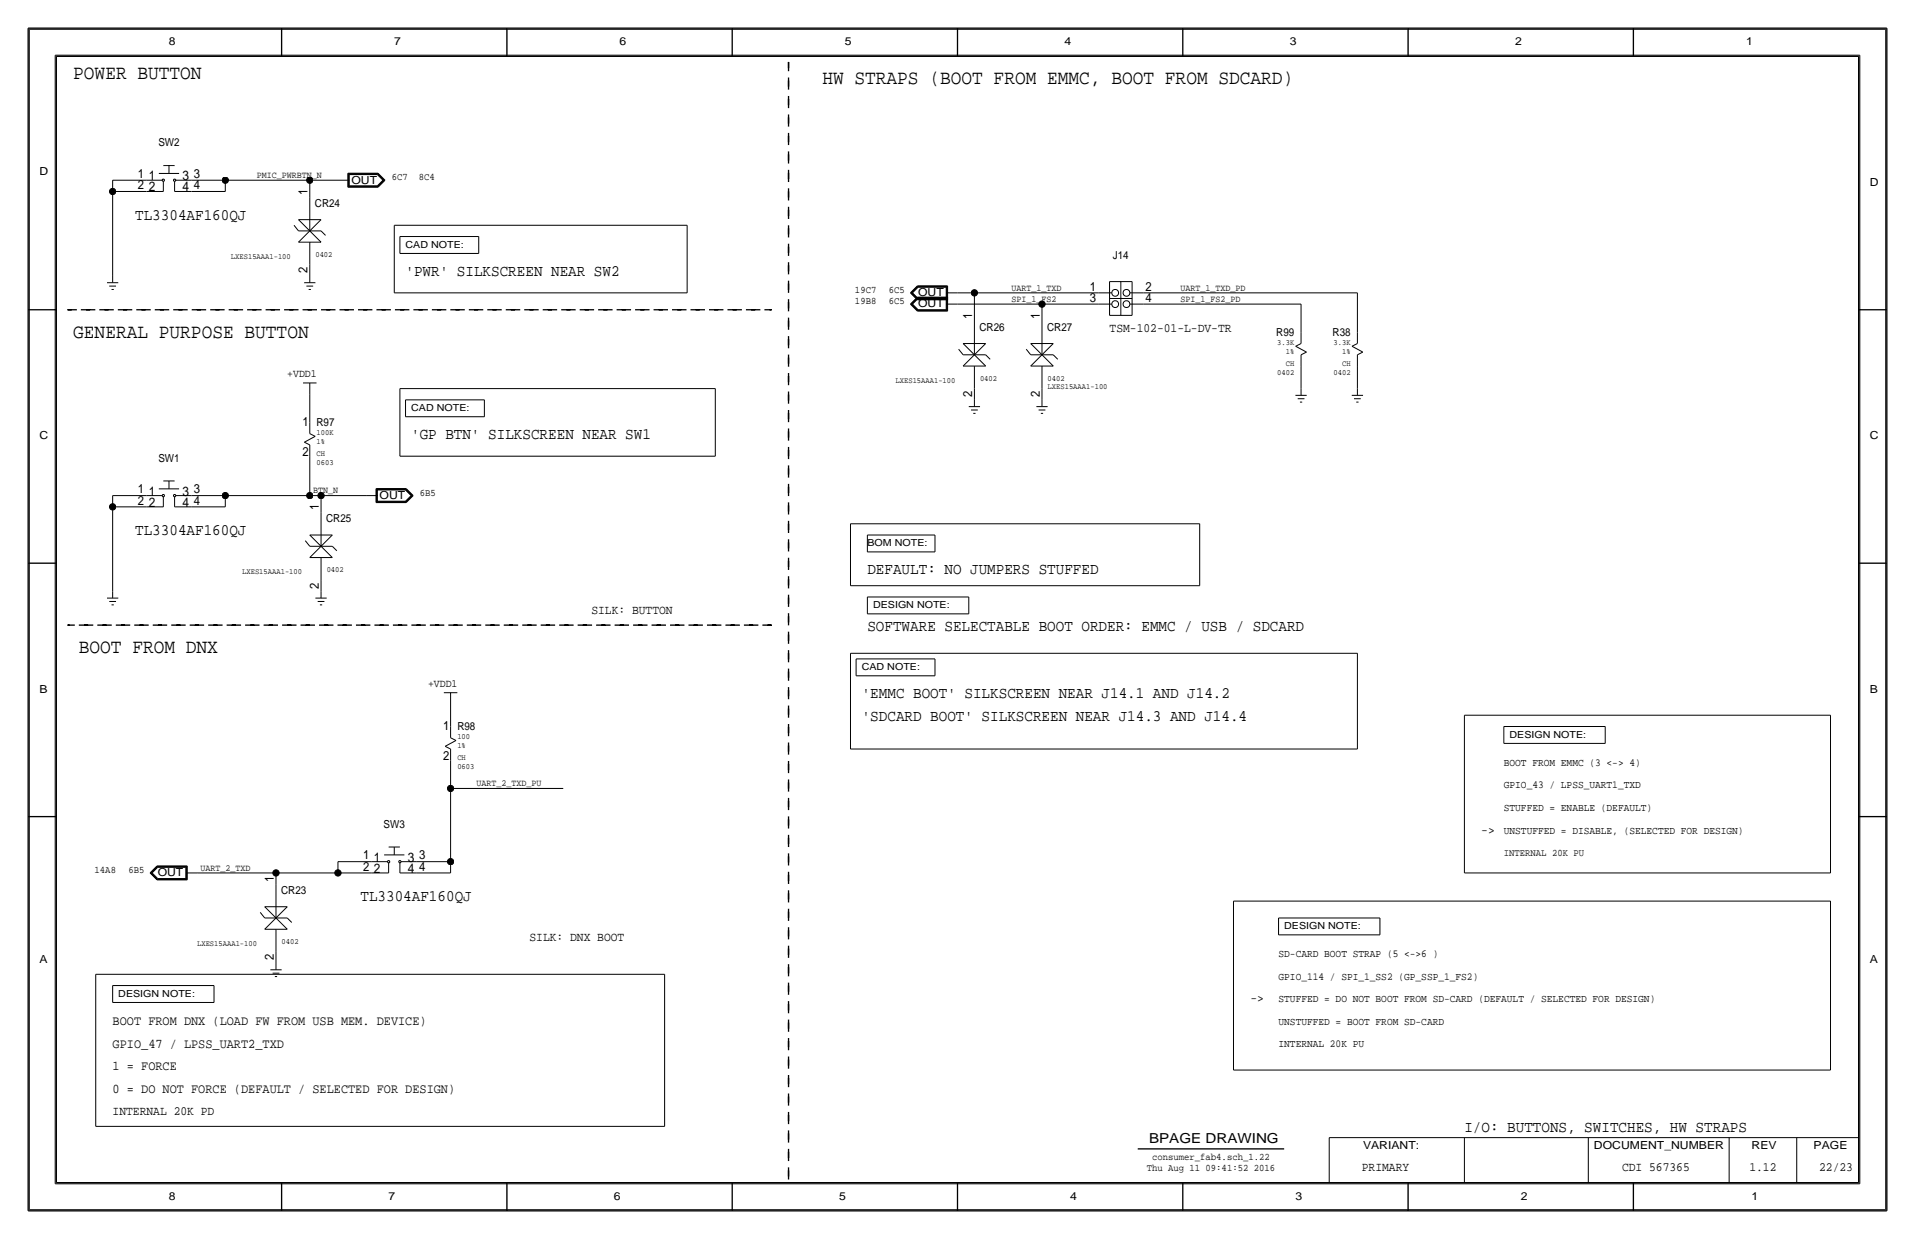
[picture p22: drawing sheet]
<svg xmlns="http://www.w3.org/2000/svg" width="432mm" height="279mm" viewBox="0 0 432 279" stroke-linecap="round" stroke-linejoin="round" font-family="sans-serif">
<defs><g id="words">
<g font-size="4.5">
<text x="16.5" y="17.8">POWER BUTTON</text>
<text x="185.4" y="19">HW STRAPS (BOOT FROM EMMC, BOOT FROM SDCARD)</text>
<text x="16.5" y="76.2">GENERAL PURPOSE BUTTON</text>
<text x="17.8" y="147.3">BOOT FROM DNX</text>
</g>
<g font-size="3.6">
<text x="30.5" y="49.5">TL3304AF160QJ</text>
<text x="91.4" y="62.2">'PWR' SILKSCREEN NEAR SW2</text>
<text x="92.7" y="99.1">'GP BTN' SILKSCREEN NEAR SW1</text>
<text x="30.5" y="120.7">TL3304AF160QJ</text>
<text x="195.6" y="129.5">DEFAULT: NO JUMPERS STUFFED</text>
<text x="195.6" y="142.2">SOFTWARE SELECTABLE BOOT ORDER: EMMC / USB / SDCARD</text>
<text x="194.3" y="157.5">'EMMC BOOT' SILKSCREEN NEAR J14.1 AND J14.2</text>
<text x="194.3" y="162.6">'SDCARD BOOT' SILKSCREEN NEAR J14.3 AND J14.4</text>
<text x="81.3" y="203.2">TL3304AF160QJ</text>
<text x="330.2" y="255.3">I/O: BUTTONS, SWITCHES, HW STRAPS</text>
</g>
<text font-size="3.1" x="259.1" y="257.8">BPAGE DRAWING</text>
<g font-size="3">
<text x="33.5" y="40.6">1</text>
<text x="41.2" y="40.6">3</text>
<text x="33.5" y="43.2">2</text>
<text x="41.2" y="43.2">4</text>
<text x="33.5" y="111.8">1</text>
<text x="41.2" y="111.8">3</text>
<text x="33.5" y="114.3">2</text>
<text x="41.2" y="114.3">4</text>
<text x="84.3" y="196.8">2</text>
<text x="84.3" y="194.3">1</text>
<text x="92" y="194.3">3</text>
<text x="92" y="196.8">4</text>
<text x="25.4" y="231.1">BOOT FROM DNX (LOAD FW FROM USB MEM. DEVICE)</text>
<text x="25.4" y="236.2">GPIO_47 / LPSS_UART2_TXD</text>
<text x="25.4" y="241.3">1 = FORCE</text>
<text x="25.4" y="246.4">0 = DO NOT FORCE (DEFAULT / SELECTED FOR DESIGN)</text>
</g>
<g font-size="2.9">
<text x="31.1" y="40.1">1</text>
<text x="43.7" y="40.1">3</text>
<text x="31.1" y="42.7">2</text>
<text x="43.7" y="42.7">4</text>
<text x="69.3" y="43.9" transform="rotate(-90 69.3 43.9)">1</text>
<text x="69.3" y="61.6" transform="rotate(-90 69.3 61.6)">2</text>
<text x="245.7" y="65.5">1</text>
<text x="258.3" y="65.5">2</text>
<text x="219.2" y="71.9" transform="rotate(-90 219.2 71.9)">1</text>
<text x="234.4" y="71.9" transform="rotate(-90 234.4 71.9)">1</text>
<text x="245.7" y="68.1">3</text>
<text x="258.3" y="68.1">4</text>
<text x="250.2" y="74.9">TSM-102-01-L-DV-TR</text>
<text x="219.2" y="89.6" transform="rotate(-90 219.2 89.6)">2</text>
<text x="234.4" y="89.6" transform="rotate(-90 234.4 89.6)">2</text>
<text x="68.2" y="96">1</text>
<text x="68.2" y="102.9">2</text>
<text x="31.1" y="111.2">1</text>
<text x="31.1" y="113.8">2</text>
<text x="43.7" y="111.2">3</text>
<text x="43.7" y="113.8">4</text>
<text x="71.9" y="115.1" transform="rotate(-90 71.9 115.1)">1</text>
<text x="71.9" y="132.7" transform="rotate(-90 71.9 132.7)">2</text>
<text x="133.4" y="138.4">SILK: BUTTON</text>
<text x="99.9" y="164.6">1</text>
<text x="99.9" y="171.4">2</text>
<text x="334" y="188">-&gt;</text>
<text x="81.9" y="196.3">2</text>
<text x="81.9" y="193.8">1</text>
<text x="94.5" y="193.8">3</text>
<text x="94.5" y="196.3">4</text>
<text x="61.7" y="198.9" transform="rotate(-90 61.7 198.9)">1</text>
<text x="119.4" y="212.1">SILK: DNX BOOT</text>
<text x="61.7" y="216.6" transform="rotate(-90 61.7 216.6)">2</text>
<text x="281.9" y="226.1">-&gt;</text>
<text x="25.4" y="251.5">INTERNAL 20K PD</text>
<text x="307.1" y="264.2">PRIMARY</text>
<text x="365.7" y="264.2">CDI 567365</text>
<text x="394.5" y="264.2">1.12</text>
<text x="410.2" y="264.2">22/23</text>
</g>
<g font-size="2.5">
<text x="38.1" y="10.2">8</text>
<text x="88.9" y="10.2">7</text>
<text x="139.7" y="10.2">6</text>
<text x="190.5" y="10.2">5</text>
<text x="240" y="10.2">4</text>
<text x="290.8" y="10.2">3</text>
<text x="341.6" y="10.2">2</text>
<text x="393.7" y="10.2">1</text>
<text x="35.7" y="33">SW2</text>
<text x="8.9" y="39.4">D</text>
<text x="79.2" y="41.4">OUT</text>
<text x="421.6" y="41.9">D</text>
<text x="71" y="46.7">CR24</text>
<text x="250.9" y="58.4">J14</text>
<text x="207" y="69.3">OUT</text>
<text x="207" y="66.8">OUT</text>
<text x="220.9" y="74.6">CR26</text>
<text x="236.1" y="74.6">CR27</text>
<text x="287.8" y="75.7">R99</text>
<text x="300.5" y="75.7">R38</text>
<text x="64.8" y="85.1">+VDD1</text>
<text x="8.9" y="99.1">C</text>
<text x="71.4" y="96">R97</text>
<text x="421.6" y="99.1">C</text>
<text x="35.7" y="104.1">SW1</text>
<text x="85.6" y="112.5">OUT</text>
<text x="73.6" y="117.8">CR25</text>
<text x="96.5" y="154.9">+VDD1</text>
<text x="8.9" y="156.2">B</text>
<text x="421.6" y="156.2">B</text>
<text x="103.1" y="164.6">R98</text>
<text x="86.5" y="186.7">SW3</text>
<text x="35.6" y="197.6">OUT</text>
<text x="63.4" y="201.6">CR23</text>
<text x="8.9" y="217.2">A</text>
<text x="421.6" y="217.2">A</text>
<text x="307.3" y="259.1">VARIANT:</text>
<text x="359.4" y="259.1">DOCUMENT_NUMBER</text>
<text x="395" y="259.1">REV</text>
<text x="408.9" y="259.1">PAGE</text>
<text x="38.1" y="270.5">8</text>
<text x="87.6" y="270.5">7</text>
<text x="138.4" y="270.5">6</text>
<text x="189.2" y="270.5">5</text>
<text x="241.3" y="270.5">4</text>
<text x="292.1" y="270.5">3</text>
<text x="342.9" y="270.5">2</text>
<text x="395" y="270.5">1</text>
</g>
<g font-size="2.4">
<text x="339.1" y="172.7">BOOT FROM EMMC (3 &lt;-&gt; 4)</text>
<text x="339.1" y="177.8">GPIO_43 / LPSS_UART1_TXD</text>
<text x="339.1" y="182.9">STUFFED = ENABLE (DEFAULT)</text>
<text x="339.1" y="188">UNSTUFFED = DISABLE, (SELECTED FOR DESIGN)</text>
<text x="288.3" y="215.9">SD-CARD BOOT STRAP (5 &lt;-&gt;6 )</text>
<text x="288.3" y="221">GPIO_114 / SPI_1_SS2 (GP_SSP_1_FS2)</text>
<text x="288.3" y="226.1">STUFFED = DO NOT BOOT FROM SD-CARD (DEFAULT / SELECTED FOR DESIGN)</text>
<text x="288.3" y="231.1">UNSTUFFED = BOOT FROM SD-CARD</text>
<text x="288.3" y="236.2">INTERNAL 20K PU</text>
</g>
<g font-size="2.3">
<text x="88.3" y="40.6">6C7</text>
<text x="94.4" y="40.6">8C4</text>
<text x="192.8" y="66">19C7</text>
<text x="192.8" y="68.6">19B8</text>
<text x="200.4" y="66">6C5</text>
<text x="200.4" y="68.6">6C5</text>
<text x="94.7" y="111.8">6B5</text>
<text x="21.3" y="196.8">14A8</text>
<text x="29" y="196.8">6B5</text>
<text x="339.1" y="193">INTERNAL 20K PU</text>
<text x="259.8" y="261.6">consumer_fab4.sch_1.22</text>
<text x="258.6" y="264.2">Thu Aug 11 09:41:52 2016</text>
</g>
<g font-size="2.2">
<text x="91.4" y="55.9">CAD NOTE:</text>
<text x="92.7" y="92.7">CAD NOTE:</text>
<text x="195.6" y="123.2">BOM NOTE:</text>
<text x="196.8" y="137.2">DESIGN NOTE:</text>
<text x="194.3" y="151.1">CAD NOTE:</text>
<text x="340.4" y="166.4">DESIGN NOTE:</text>
<text x="289.6" y="209.5">DESIGN NOTE:</text>
<text x="26.7" y="224.8">DESIGN NOTE:</text>
</g>
<g font-size="2.1">
<text x="57.9" y="40.1">PMIC_PWRBTN_N</text>
<text x="228.1" y="65.5">UART_1_TXD</text>
<text x="266.2" y="65.5">UART_1_TXD_PD</text>
<text x="228.1" y="68.1">SPI_1_FS2</text>
<text x="266.2" y="68.1">SPI_1_FS2_PD</text>
<text x="70.6" y="111.3">BTN_N</text>
<text x="107.4" y="177.3">UART_2_TXD_PU</text>
<text x="45.2" y="196.3">UART_2_TXD</text>
</g>
<g font-size="1.8">
<text x="52.1" y="58.4">LXES15AAA1-100</text>
<text x="71.1" y="57.9">0402</text>
<text x="288" y="77.7">3.3K</text>
<text x="300.7" y="77.7">3.3K</text>
<text x="289.9" y="82.6">CH</text>
<text x="289.9" y="79.8">1%</text>
<text x="302.6" y="79.8">1%</text>
<text x="302.6" y="82.6">CH</text>
<text x="201.9" y="86.4">LXES15AAA1-100</text>
<text x="221" y="85.9">0402</text>
<text x="236.2" y="85.9">0402</text>
<text x="236.2" y="87.6">LXES15AAA1-100</text>
<text x="288" y="84.6">0402</text>
<text x="300.7" y="84.6">0402</text>
<text x="71.4" y="100.1">1%</text>
<text x="71.4" y="98">100K</text>
<text x="71.4" y="102.9">CH</text>
<text x="71.4" y="104.9">0603</text>
<text x="54.6" y="129.5">LXES15AAA1-100</text>
<text x="73.7" y="129">0402</text>
<text x="103.1" y="166.6">100</text>
<text x="103.1" y="171.5">CH</text>
<text x="103.1" y="173.5">0603</text>
<text x="103.1" y="168.7">1%</text>
<text x="44.5" y="213.4">LXES15AAA1-100</text>
<text x="63.5" y="212.9">0402</text>
</g>
</g></defs>
<g fill="none" stroke="#000" stroke-width=".23">
<path d="M6.6 6.6h418.6zM6.6 6.6v266.2zM12.4 12.4v254.6zM12.4 12.4h407zM419.4 12.4v254.6zM425.2 6.6v266.2zM35.8 39.1h4.6zM36.8 37.3h2.6zM38.1 37.3v1.8zM78.4 39.1v3.1zM78.4 39.1h6.8zM78.5 39.2v2.9z"/>
<path d="M78.5 39.2h6.7zM78.6 39.3h6.5zM78.6 39.3v2.7zM78.7 39.4h6.4zM78.7 39.4v2.5zM85.1 39.4l1.3 1.2zM85.1 39.3l1.4 1.3zM85.2 39.2l1.5 1.4zM85.2 39.1l1.6 1.5zM25.4 40.6h7.6zM25.4 43.2h7.6zM25.4 40.6v2.6z"/>
<path d="M25.4 43.2v19zM33 40.6h3.6zM33 43.2h3.8zM36.6 40.5h.4v.3h-.4zM36.8 40.9v2.3zM39.2 40.5h.4v.3h-.4zM39.4 40.9v2.3zM39.4 43.2h3.8zM39.6 40.6h3.6zM43.2 40.6h7.6zM43.2 43.2h7.6zM50.8 40.6h19z"/>
<path d="M50.8 40.6v2.6zM66.3 50.8l1 1.3zM67.3 49.5h5.1zM67.3 49.5l5.1 5.1zM67.3 52.1h5.1zM67.3 54.6l5.1-5.1zM67.3 54.6h5.1zM69.8 59.7v2.5zM69.8 40.6h6.4zM69.8 40.6v3.9zM69.8 54.6v5.1zM69.8 44.4v7.7z"/>
<path d="M72.4 52.1l1 1zM76.2 40.6h2.5zM78.4 42.2h6.8zM78.5 42.1h6.7zM78.6 42h6.5zM78.7 41.9h6.4zM85.1 41.9l1.3-1.3zM85.1 42l1.4-1.4zM85.2 42.1l1.5-1.5zM85.2 42.2l1.6-1.6zM88.9 50.8v15.2zM88.9 50.8h66z"/>
<path d="M90.2 53.3h17.7zM90.2 53.3v3.9zM90.2 57.2h17.8zM107.9 53.3v3.9zM154.9 50.8v15.2zM24.1 63.8h2.6zM24.6 64.5h1.6zM25.1 65.3h.6zM25.4 62.2v1.6zM68.6 63.8h2.5zM69.1 64.5h1.5zM69.6 65.3h.5z"/>
<path d="M69.8 62.2v1.6zM88.9 66h66zM205.3 68.6l1.6 1.6zM205.3 66l1.6 1.6zM205.3 68.6l1.6-1.6zM205.3 66l1.6-1.5zM205.4 68.6l1.5-1.5zM205.4 66l1.5-1.4zM205.4 68.6l1.5 1.5zM205.4 66l1.5 1.5zM205.6 68.6l1.4-1.4zM205.6 66l1.4-1.3z"/>
<path d="M205.6 68.6l1.4 1.4zM205.6 66l1.4 1.4zM205.7 68.6l1.3 1.2zM205.7 66l1.3 1.3zM205.7 68.6l1.3-1.3zM205.7 66l1.3-1.2zM206.9 67h6.8zM206.9 64.5h6.8zM206.9 70.2h6.8zM206.9 67.6h6.8zM206.9 70.1h6.7zM206.9 67.5h6.7z"/>
<path d="M206.9 67.1h6.7zM206.9 64.6h6.7zM207 67.2h6.5zM207 64.7h6.5zM207 70h6.5zM207 67.4h6.5zM207 67.3h6.4zM207 69.8h6.4zM207 64.8h6.4zM213.4 67.3v2.5zM213.4 64.8v2.5zM213.4 68.6h2.5z"/>
<path d="M213.4 66h2.5zM213.5 67.2v2.8zM213.5 64.7v2.7zM213.6 67.1v3zM213.6 64.6v2.9zM213.7 67v3.2zM213.7 64.5v3.1zM215.9 66h3.8zM215.9 68.6h19zM216.2 78.7l1 1.3zM217.2 77.5h5zM217.2 77.5l5 5z"/>
<path d="M219.7 66h27.9zM219.7 66v6.4zM219.7 72.4v7.6zM231.4 78.7l1 1.3zM232.4 77.5h5.1zM232.4 77.5l5.1 5zM234.9 68.6h12.7zM234.9 68.6v3.8zM234.9 72.4v7.6zM247.6 66h3.1zM247.6 68.6h3.1zM250.2 67.3h5.1z"/>
<path d="M250.2 71.1h5.1zM250.2 63.5v7.6zM250.2 63.5h5.1zM252.7 63.5v7.6zM254.8 66h3zM254.8 68.6h3zM255.3 63.5v7.6zM257.8 68.6h35.6zM257.8 66h48.3zM292.2 78.1l1.2-.6zM292.2 78.1l2.4 1.3zM293.4 68.6v6.3z"/>
<path d="M293.4 74.9v2.6zM304.9 78.1l1.2-.6zM304.9 78.1l2.4 1.3zM306.1 66v8.9zM306.1 74.9v2.6zM68.3 86.4h3.1zM68.6 99.7l2.5-1.3zM68.6 99.7l1.3 .6zM69.8 88.9v6.3zM69.8 95.3v2.5zM69.8 97.8l1.3 .6zM69.8 86.4v2.5z"/>
<path d="M90.2 87.6v15.3zM90.2 87.6h71.1zM91.4 90.2h17.8zM91.4 90.2v3.8zM91.4 94h17.8zM109.2 90.2v3.8zM161.3 87.6v15.3zM217.2 82.5l5-5zM217.2 82.5h5zM217.2 80h5zM218.4 91.7h2.6zM218.9 92.5h1.6z"/>
<path d="M219.5 93.2h.5zM219.7 87.6v2.6zM219.7 90.2v1.5zM219.7 82.6v5zM222.2 80l1.1 1zM232.4 82.5l5.1-5zM232.4 82.5h5.1zM232.4 80h5.1zM233.7 91.7h2.5zM234.2 92.5h1.5zM234.7 93.2h.5zM234.9 87.6v2.6z"/>
<path d="M234.9 90.2v1.5zM234.9 82.6v5zM237.5 80l1 1zM292.1 89.2h2.5zM292.6 89.9h1.5zM293.1 90.7h.5zM293.4 82.5v5.1zM293.4 87.6v1.6zM293.4 80v2.5zM293.4 80l1.2-.6zM304.8 89.2h2.5zM305.3 89.9h1.5z"/>
<path d="M305.8 90.7h.5zM306.1 82.5v5.1zM306.1 87.6v1.6zM306.1 80v2.5zM306.1 80l1.2-.6zM25.4 114.3h7.6zM25.4 111.8h7.6zM25.4 111.8v2.5zM25.4 114.3v19zM33 111.8h3.6zM33 114.3h3.8zM35.8 110.2h4.6z"/>
<path d="M36.6 111.6h.4v.3h-.4zM36.8 112v2.3zM36.8 108.5h2.6zM38.1 108.5v1.7zM39.2 111.6h.4v.3h-.4zM39.4 112v2.3zM39.4 114.3h3.8zM39.6 111.8h3.6zM43.2 111.8h7.6zM43.2 114.3h7.6zM50.8 111.8h19zM50.8 111.8v2.5z"/>
<path d="M69.8 111.8h2.6zM69.8 102.9v8.9zM69.8 100.3v2.6zM72.4 111.8v3.8zM72.4 115.6v7.6zM72.4 111.8h10.1zM82.5 111.8h2.6zM84.8 110.2h6.8zM84.8 113.3h6.8zM84.8 110.2v3.1zM84.9 110.3v2.9zM84.9 113.2h6.6z"/>
<path d="M84.9 110.3h6.6zM85 110.4h6.5zM85 110.4v2.7zM85 113.1h6.5zM85.1 110.5v2.5zM85.1 113h6.3zM85.1 110.5h6.3zM90.2 102.9h71.1zM91.4 110.5l1.3 1.3zM91.4 113l1.3-1.2zM91.5 113.1l1.4-1.3zM91.5 110.4l1.4 1.4z"/>
<path d="M91.5 110.3l1.5 1.5zM91.5 113.2l1.5-1.4zM91.6 113.3l1.6-1.5zM91.6 110.2l1.6 1.6zM191.8 118.1v14zM191.8 118.1h78.7zM270.5 118.1v14zM24.1 134.9h2.6zM24.6 135.6h1.6zM25.1 136.4h.6zM25.4 133.3v1.6zM68.8 121.9l1 1.3z"/>
<path d="M69.8 120.7h5.1zM69.8 120.6l5.1 5.1zM69.8 123.2h5.1zM69.8 125.7l5.1-5.1zM69.8 125.7h5.1zM71.1 134.9h2.6zM71.6 135.6h1.6zM72.1 136.4h.5zM72.4 130.8v2.5zM72.4 133.3v1.6zM72.4 125.7v5.1zM74.9 123.2l1 1z"/>
<path d="M191.8 132.1h78.7zM195.6 120.7h15.2zM195.6 134.6h22.8zM195.6 134.6v3.8zM195.6 138.4h22.8zM195.6 120.7v3.8zM195.6 124.5h15.2zM210.8 120.6v3.9zM218.4 134.6v3.8zM100.1 156.2h3zM101.6 158.7v5.1zM101.6 156.2v2.5z"/>
<path d="M191.8 147.3v21.6zM191.8 147.3h114.3zM193 148.6h17.8zM193 148.6v3.8zM193 152.4h17.8zM210.8 148.6v3.8zM306.1 147.3v21.6zM100.4 168.3l2.4-1.3zM100.4 168.3l1.2 .6zM101.6 177.8v16.5zM101.6 177.8h25.4zM101.6 171.4v6.4z"/>
<path d="M101.6 163.8v2.6zM101.6 166.4l1.2 .6zM101.6 168.9v2.5zM191.8 168.9h114.3zM330.2 161.3h82.5zM330.2 161.3v35.6zM339.1 163.8h22.8zM339.1 163.8v3.8zM339.1 167.6h22.9zM361.9 163.8v3.8zM412.7 161.3v35.5zM33.8 196.9l1.6 1.5z"/>
<path d="M34 196.8l1.5-1.4zM34 196.8l1.5 1.5zM34.1 196.8l1.4-1.3zM34.1 196.9l1.4 1.3zM34.3 196.8l1.3-1.2zM34.3 196.9l1.3 1.2zM35.4 195.3h6.8zM35.4 195.3l-1.6 1.5zM35.4 198.4h6.8zM35.5 198.3h6.6zM35.5 195.4h6.6zM35.5 195.5h6.5z"/>
<path d="M35.5 198.2h6.5zM35.6 195.6h6.3zM35.6 198.1h6.3zM41.9 196.8h2.5zM41.9 195.6v2.5zM42 195.5v2.7zM42.1 195.4v2.9zM42.2 195.3v3.1zM44.4 196.8h17.8zM62.2 196.8h14zM62.2 196.8v2.6zM62.2 199.4v7.6z"/>
<path d="M76.2 194.3v2.5zM76.2 196.8h7.6zM76.2 194.3h7.6zM83.8 194.3h3.6zM83.8 196.8h3.8zM86.6 192.8h4.6zM87.4 194.1h.4v.4h-.4zM87.6 194.6v2.3zM87.6 191h2.6zM88.9 191v1.8zM90 194.1h.4v.4h-.4zM90.2 194.6v2.3z"/>
<path d="M90.2 196.8h3.8zM90.4 194.3h3.6zM94 196.8h7.6zM94 194.3h7.6zM101.6 194.3v2.5zM330.2 196.8h82.6zM21.6 219.7h128.3zM21.6 219.7v34.3zM58.7 205.7l1 1.3zM59.7 209.5l5.1-5zM59.7 209.5h5.1zM59.7 204.5h5.1z"/>
<path d="M59.7 204.5l5.1 5zM59.7 207h5.1zM61 218.7h2.5zM61.5 219.5h1.5zM62.2 214.6v2.6zM62.2 217.2v1.5zM62.2 209.5v5.1zM64.8 207l1 1zM149.9 219.7v34.3zM278.1 203.2h134.6zM278.1 203.2v38.1zM288.3 207h22.8z"/>
<path d="M288.3 207v3.8zM288.3 210.8h22.9zM311.1 207v3.8zM412.7 203.2v38.1zM25.4 222.2h22.9zM25.4 222.2v3.9zM25.4 226.1h22.9zM48.3 222.3v3.8zM62 220.2h.5zM21.6 254h128.3zM278.1 241.3h134.7zM299.7 256.5v10.2z"/>
<path d="M299.7 256.5h119.4zM330.2 256.5v10.2zM358.1 256.5v10.2zM389.9 256.5v10.2zM405.1 256.5v10.2zM6.6 272.8h418.6zM12.4 267h407z"/>
<circle cx="251.5" cy="66" r=".77"/>
<circle cx="251.5" cy="68.6" r=".77"/>
<circle cx="254" cy="66" r=".77"/>
<circle cx="254" cy="68.6" r=".77"/>
</g>
<path d="M177.8 14v252.7zM15.2 69.8h158.8zM15.2 141h158.8z" fill="none" stroke="#000" stroke-width=".3" stroke-dasharray="2.1" stroke-linecap="butt"/>
<g fill="#000" stroke="#000" stroke-width=".23">
<circle cx="25.4" cy="43.2" r=".71"/>
<circle cx="50.8" cy="40.6" r=".71"/>
<circle cx="69.9" cy="40.6" r=".71"/>
<circle cx="219.7" cy="66" r=".71"/>
<circle cx="235" cy="68.6" r=".71"/>
<circle cx="25.4" cy="114.3" r=".71"/>
<circle cx="50.8" cy="111.8" r=".71"/>
<circle cx="69.9" cy="111.8" r=".71"/>
<circle cx="72.4" cy="111.8" r=".71"/>
<circle cx="101.6" cy="177.8" r=".71"/>
<circle cx="62.2" cy="196.8" r=".71"/>
<circle cx="76.2" cy="196.8" r=".71"/>
<circle cx="101.6" cy="194.3" r=".71"/>
</g>
<g fill="none" stroke="#000" stroke-width=".3">
<path d="M6.3 6.4v266.7zM6.4 6.4h419zM12.7 12.7h406.4zM12.7 12.7v254zM63.5 6.4v6.3zM114.3 6.4v6.3zM165.1 6.4v6.3zM215.9 6.3v6.4zM266.7 6.4v6.3zM317.5 6.4v6.3zM368.3 6.4v6.3zM419.1 12.7v254z"/>
<path d="M425.4 6.4v266.7zM6.3 69.8h6.4zM419.1 69.8h6.3zM6.3 127h6.4zM419.1 127h6.3zM6.3 184.1h6.4zM419.1 184.1h6.3zM256.5 259.1h33.1zM6.4 273h419zM12.7 266.7h406.4zM63.5 266.7v6.4zM114.3 266.7v6.4z"/>
<path d="M165.1 266.7v6.4zM215.9 266.7v6.3zM266.7 266.7v6.4zM317.5 266.7v6.4zM368.3 266.7v6.4z"/>
</g>
<use href="#words"/>
</svg>
